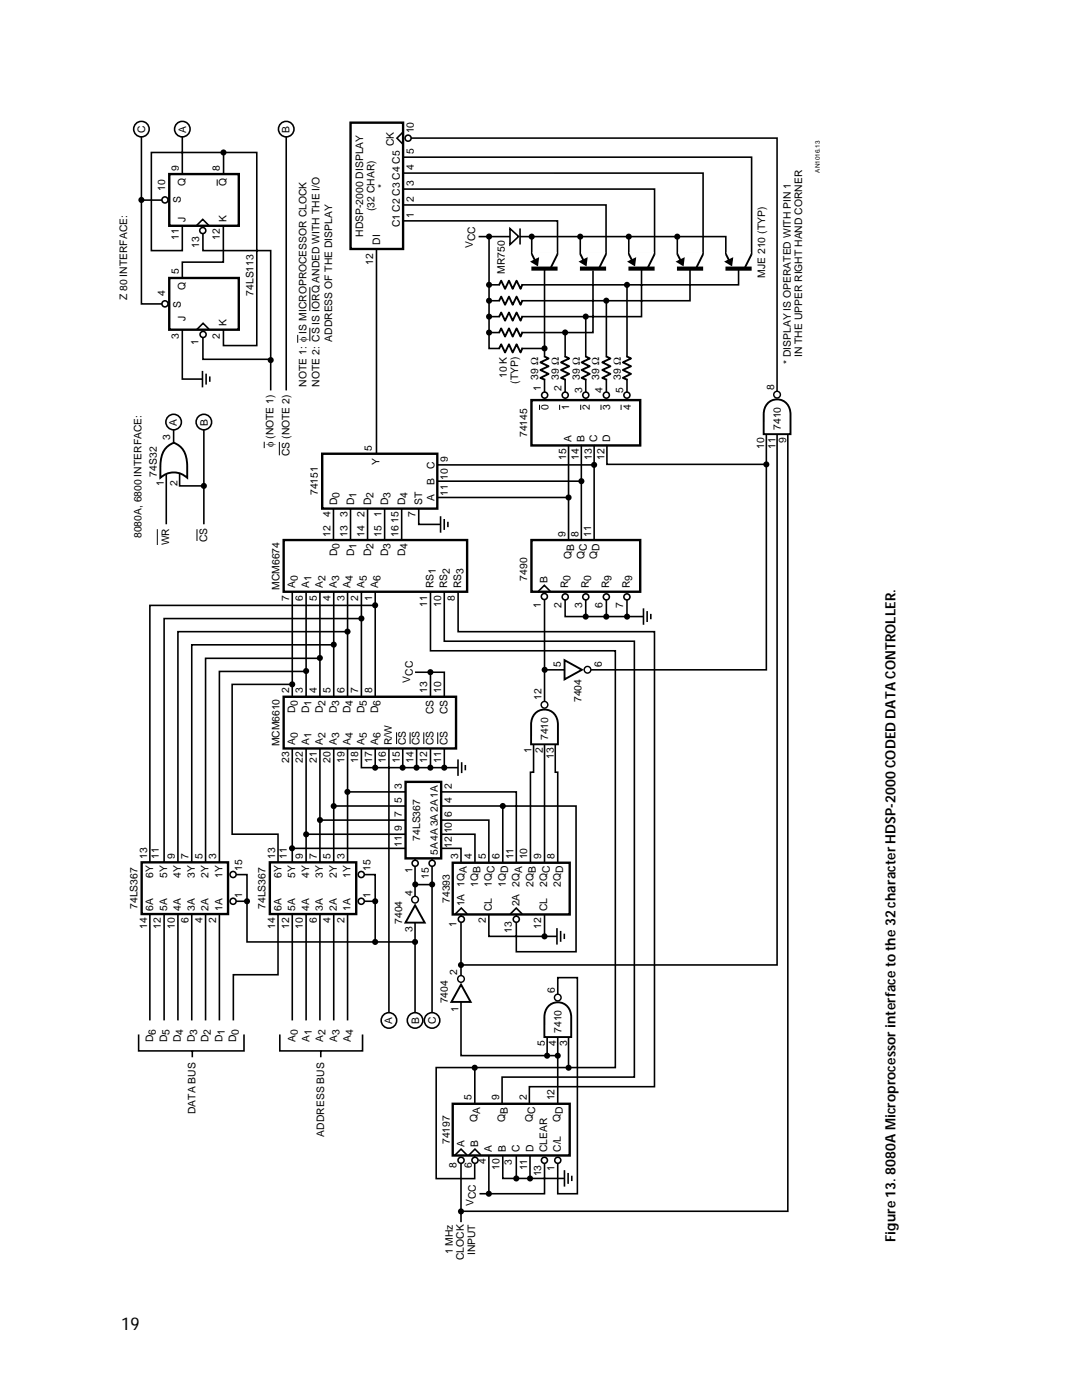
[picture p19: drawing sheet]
<svg xmlns="http://www.w3.org/2000/svg" width="216mm" height="279mm" viewBox="0 0 216 279" stroke-linecap="round" stroke-linejoin="round" font-family="sans-serif">
<defs><g id="words">
<text font-size="3.5" x="24.2" y="265.3">19</text>
<text font-size="2.8" x="178.7" y="247.9" transform="rotate(-90 178.7 247.9)">Figure 13. 8080A Microprocessor interface to the 32 character HDSP-2000 CODED DATA CONTROLLER.</text>
<g font-size="2.1">
<text x="29" y="26.5" transform="rotate(-90 29 26.5)">C</text>
<text x="37.2" y="26.5" transform="rotate(-90 37.2 26.5)">A</text>
<text x="57.7" y="26.5" transform="rotate(-90 57.7 26.5)">B</text>
<text x="78.6" y="29.2" transform="rotate(-90 78.6 29.2)">CK</text>
<text x="82.6" y="26.6" transform="rotate(-90 82.6 26.6)">10</text>
<text x="35.7" y="34.1" transform="rotate(-90 35.7 34.1)">9</text>
<text x="43.9" y="34.1" transform="rotate(-90 43.9 34.1)">8</text>
<text x="82.6" y="33.9" transform="rotate(-90 82.6 33.9)">4</text>
<text x="82.6" y="30.8" transform="rotate(-90 82.6 30.8)">5</text>
<text x="32.9" y="38.2" transform="rotate(-90 32.9 38.2)">10</text>
<text x="36.1" y="40.6" transform="rotate(-90 36.1 40.6)">S</text>
<text x="37" y="37.2" transform="rotate(-90 37 37.2)">Q</text>
<text x="45.2" y="37.2" transform="rotate(-90 45.2 37.2)">Q</text>
<text x="76.9" y="37.5" transform="rotate(-90 76.9 37.5)">*</text>
<text x="82.6" y="40.3" transform="rotate(-90 82.6 40.3)">2</text>
<text x="82.6" y="37.1" transform="rotate(-90 82.6 37.1)">3</text>
<text x="35.7" y="47.9" transform="rotate(-90 35.7 47.9)">11</text>
<text x="37" y="44.3" transform="rotate(-90 37 44.3)">J</text>
<text x="43.9" y="47.9" transform="rotate(-90 43.9 47.9)">12</text>
<text x="45.2" y="44.4" transform="rotate(-90 45.2 44.4)">K</text>
<text x="72.5" y="47.2" transform="rotate(-90 72.5 47.2)">HDSP-2000 DISPLAY</text>
<text x="74.7" y="42.1" transform="rotate(-90 74.7 42.1)">(32 CHAR)</text>
<text x="79.8" y="45.4" transform="rotate(-90 79.8 45.4)">C1 C2 C3 C4 C5</text>
<text x="82.6" y="43.5" transform="rotate(-90 82.6 43.5)">1</text>
<text x="39.8" y="49.4" transform="rotate(-90 39.8 49.4)">13</text>
<text x="74.5" y="52.8" transform="rotate(-90 74.5 52.8)">12</text>
<text x="75.8" y="48.8" transform="rotate(-90 75.8 48.8)">DI</text>
<text x="94.3" y="49.5" transform="rotate(-90 94.3 49.5)">VCC</text>
<text x="25.4" y="59.9" transform="rotate(-90 25.4 59.9)">Z 80 INTERFACE:</text>
<text x="32.9" y="59" transform="rotate(-90 32.9 59)">4</text>
<text x="35.7" y="54.7" transform="rotate(-90 35.7 54.7)">5</text>
<text x="37" y="57.9" transform="rotate(-90 37 57.9)">Q</text>
<text x="50.6" y="59" transform="rotate(-90 50.6 59)">74LS113</text>
<text x="100.8" y="54.6" transform="rotate(-90 100.8 54.6)">MR750</text>
<text x="152.7" y="55.4" transform="rotate(-90 152.7 55.4)">MJE 210 (TYP)</text>
<text x="36.1" y="61.5" transform="rotate(-90 36.1 61.5)">S</text>
<text x="37" y="64.1" transform="rotate(-90 37 64.1)">J</text>
<text x="45.2" y="65.1" transform="rotate(-90 45.2 65.1)">K</text>
<text x="35.7" y="67.6" transform="rotate(-90 35.7 67.6)">3</text>
<text x="39.6" y="68.9" transform="rotate(-90 39.6 68.9)">1</text>
<text x="43.9" y="67.6" transform="rotate(-90 43.9 67.6)">2</text>
<text x="66.3" y="68.2" transform="rotate(-90 66.3 68.2)">ADDRESS OF THE DISPLAY</text>
<text x="160" y="71.3" transform="rotate(-90 160 71.3)">IN THE UPPER RIGHT HAND CORNER</text>
<text x="61.2" y="77.2" transform="rotate(-90 61.2 77.2)">NOTE 1: φ IS MICROPROCESSOR CLOCK</text>
<text x="63.7" y="77.2" transform="rotate(-90 63.7 77.2)">NOTE 2: CS IS IORQ ANDED WITH THE I/O</text>
<text x="101.2" y="75.5" transform="rotate(-90 101.2 75.5)">10 K</text>
<text x="103.4" y="76.6" transform="rotate(-90 103.4 76.6)">(TYP)</text>
<text x="107.4" y="75.7" transform="rotate(-90 107.4 75.7)">39 Ω</text>
<text x="111.5" y="75.7" transform="rotate(-90 111.5 75.7)">39 Ω</text>
<text x="115.7" y="75.7" transform="rotate(-90 115.7 75.7)">39 Ω</text>
<text x="119.6" y="75.7" transform="rotate(-90 119.6 75.7)">39 Ω</text>
<text x="123.9" y="75.7" transform="rotate(-90 123.9 75.7)">39 Ω</text>
<text x="154.4" y="77.8" transform="rotate(-90 154.4 77.8)">8</text>
<text x="157.8" y="72.7" transform="rotate(-90 157.8 72.7)">* DISPLAY IS OPERATED WITH PIN 1</text>
<text x="107.9" y="78.1" transform="rotate(-90 107.9 78.1)">1</text>
<text x="109.5" y="81.8" transform="rotate(-90 109.5 81.8)">0</text>
<text x="112" y="78.1" transform="rotate(-90 112 78.1)">2</text>
<text x="113.6" y="81.8" transform="rotate(-90 113.6 81.8)">1</text>
<text x="116.1" y="78.4" transform="rotate(-90 116.1 78.4)">3</text>
<text x="117.7" y="81.8" transform="rotate(-90 117.7 81.8)">2</text>
<text x="120.2" y="78.4" transform="rotate(-90 120.2 78.4)">4</text>
<text x="121.8" y="81.8" transform="rotate(-90 121.8 81.8)">3</text>
<text x="124.3" y="78.4" transform="rotate(-90 124.3 78.4)">5</text>
<text x="125.9" y="81.8" transform="rotate(-90 125.9 81.8)">4</text>
<text x="33.9" y="87.8" transform="rotate(-90 33.9 87.8)">3</text>
<text x="35.3" y="84.9" transform="rotate(-90 35.3 84.9)">A</text>
<text x="41.5" y="84.9" transform="rotate(-90 41.5 84.9)">B</text>
<text x="54.6" y="89.2" transform="rotate(-90 54.6 89.2)">φ (NOTE 1)</text>
<text x="105.2" y="87.2" transform="rotate(-90 105.2 87.2)">74145</text>
<text x="114.1" y="88.2" transform="rotate(-90 114.1 88.2)">A</text>
<text x="116.6" y="88.2" transform="rotate(-90 116.6 88.2)">B</text>
<text x="119.2" y="88.2" transform="rotate(-90 119.2 88.2)">C</text>
<text x="121.7" y="88.2" transform="rotate(-90 121.7 88.2)">D</text>
<text x="152.5" y="89.6" transform="rotate(-90 152.5 89.6)">10</text>
<text x="154.7" y="89.6" transform="rotate(-90 154.7 89.6)">11</text>
<text x="155.8" y="85.8" transform="rotate(-90 155.8 85.8)">7410</text>
<text x="156.9" y="88.5" transform="rotate(-90 156.9 88.5)">9</text>
<text x="31.3" y="95.1" transform="rotate(-90 31.3 95.1)">74S32</text>
<text x="57.8" y="91" transform="rotate(-90 57.8 91)">CS (NOTE 2)</text>
<text x="74.2" y="90.1" transform="rotate(-90 74.2 90.1)">5</text>
<text x="75.8" y="92.8" transform="rotate(-90 75.8 92.8)">Y</text>
<text x="86.7" y="93.5" transform="rotate(-90 86.7 93.5)">C</text>
<text x="113" y="91.8" transform="rotate(-90 113 91.8)">15</text>
<text x="115.5" y="91.8" transform="rotate(-90 115.5 91.8)">14</text>
<text x="118.1" y="91.8" transform="rotate(-90 118.1 91.8)">13</text>
<text x="120.6" y="91.8" transform="rotate(-90 120.6 91.8)">12</text>
<text x="32.7" y="97" transform="rotate(-90 32.7 97)">1</text>
<text x="35.4" y="97" transform="rotate(-90 35.4 97)">2</text>
<text x="63.4" y="98.8" transform="rotate(-90 63.4 98.8)">74151</text>
<text x="67.2" y="100.8" transform="rotate(-90 67.2 100.8)">D0</text>
<text x="70.6" y="100.8" transform="rotate(-90 70.6 100.8)">D1</text>
<text x="74" y="100.8" transform="rotate(-90 74 100.8)">D2</text>
<text x="77.4" y="100.8" transform="rotate(-90 77.4 100.8)">D3</text>
<text x="80.8" y="100.8" transform="rotate(-90 80.8 100.8)">D4</text>
<text x="84.2" y="100.8" transform="rotate(-90 84.2 100.8)">ST</text>
<text x="86.7" y="100" transform="rotate(-90 86.7 100)">A</text>
<text x="86.7" y="96.7" transform="rotate(-90 86.7 96.7)">B</text>
<text x="89.4" y="99" transform="rotate(-90 89.4 99)">11 10 9</text>
<text x="28.2" y="107.4" transform="rotate(-90 28.2 107.4)">8080A, 6800 INTERFACE:</text>
<text x="65.9" y="107.1" transform="rotate(-90 65.9 107.1)">12</text>
<text x="65.9" y="103.3" transform="rotate(-90 65.9 103.3)">4</text>
<text x="69.3" y="107.1" transform="rotate(-90 69.3 107.1)">13</text>
<text x="69.3" y="103.3" transform="rotate(-90 69.3 103.3)">3</text>
<text x="72.7" y="107.1" transform="rotate(-90 72.7 107.1)">14</text>
<text x="72.7" y="103.3" transform="rotate(-90 72.7 103.3)">2</text>
<text x="76.1" y="107.1" transform="rotate(-90 76.1 107.1)">15</text>
<text x="76.1" y="103.3" transform="rotate(-90 76.1 103.3)">1</text>
<text x="79.5" y="107.1" transform="rotate(-90 79.5 107.1)">16</text>
<text x="79.5" y="104.4" transform="rotate(-90 79.5 104.4)">15</text>
<text x="82.9" y="103.3" transform="rotate(-90 82.9 103.3)">7</text>
<text x="112.9" y="107.2" transform="rotate(-90 112.9 107.2)">9</text>
<text x="115.4" y="107.2" transform="rotate(-90 115.4 107.2)">8</text>
<text x="118" y="107.2" transform="rotate(-90 118 107.2)">11</text>
<text x="33.7" y="108.8" transform="rotate(-90 33.7 108.8)">WR</text>
<text x="41.4" y="108.3" transform="rotate(-90 41.4 108.3)">CS</text>
<text x="67.2" y="111.1" transform="rotate(-90 67.2 111.1)">D0</text>
<text x="70.6" y="111.1" transform="rotate(-90 70.6 111.1)">D1</text>
<text x="74" y="111.1" transform="rotate(-90 74 111.1)">D2</text>
<text x="77.4" y="111.1" transform="rotate(-90 77.4 111.1)">D3</text>
<text x="80.8" y="111.1" transform="rotate(-90 80.8 111.1)">D4</text>
<text x="114.1" y="111.5" transform="rotate(-90 114.1 111.5)">QB</text>
<text x="116.6" y="111.6" transform="rotate(-90 116.6 111.6)">QC</text>
<text x="119.2" y="111.6" transform="rotate(-90 119.2 111.6)">QD</text>
<text x="55.8" y="117.7" transform="rotate(-90 55.8 117.7)">MCM6674</text>
<text x="57.7" y="120" transform="rotate(-90 57.7 120)">7</text>
<text x="58.9" y="117.4" transform="rotate(-90 58.9 117.4)">A0</text>
<text x="60.4" y="120" transform="rotate(-90 60.4 120)">6</text>
<text x="61.7" y="117.4" transform="rotate(-90 61.7 117.4)">A1</text>
<text x="63.2" y="120" transform="rotate(-90 63.2 120)">5</text>
<text x="64.4" y="117.4" transform="rotate(-90 64.4 117.4)">A2</text>
<text x="66" y="120" transform="rotate(-90 66 120)">4</text>
<text x="67.2" y="117.4" transform="rotate(-90 67.2 117.4)">A3</text>
<text x="68.7" y="120" transform="rotate(-90 68.7 120)">3</text>
<text x="70" y="117.4" transform="rotate(-90 70 117.4)">A4</text>
<text x="71.5" y="120" transform="rotate(-90 71.5 120)">2</text>
<text x="72.7" y="117.4" transform="rotate(-90 72.7 117.4)">A5</text>
<text x="74.2" y="120" transform="rotate(-90 74.2 120)">1</text>
<text x="75.5" y="117.4" transform="rotate(-90 75.5 117.4)">A6</text>
<text x="86.5" y="117.4" transform="rotate(-90 86.5 117.4)">RS1</text>
<text x="89.3" y="117.4" transform="rotate(-90 89.3 117.4)">RS2</text>
<text x="90.8" y="120" transform="rotate(-90 90.8 120)">8</text>
<text x="92" y="117.4" transform="rotate(-90 92 117.4)">RS3</text>
<text x="105.2" y="115.9" transform="rotate(-90 105.2 115.9)">7490</text>
<text x="109.3" y="116.4" transform="rotate(-90 109.3 116.4)">B</text>
<text x="113.4" y="117.4" transform="rotate(-90 113.4 117.4)">R0</text>
<text x="117.5" y="117.4" transform="rotate(-90 117.5 117.4)">R0</text>
<text x="121.6" y="117.4" transform="rotate(-90 121.6 117.4)">R9</text>
<text x="125.7" y="117.4" transform="rotate(-90 125.7 117.4)">R9</text>
<text x="85.3" y="121.1" transform="rotate(-90 85.3 121.1)">11</text>
<text x="88" y="121.1" transform="rotate(-90 88 121.1)">10</text>
<text x="107.9" y="121.3" transform="rotate(-90 107.9 121.3)">1</text>
<text x="112" y="121.3" transform="rotate(-90 112 121.3)">2</text>
<text x="116.1" y="121.3" transform="rotate(-90 116.1 121.3)">3</text>
<text x="120.2" y="121.3" transform="rotate(-90 120.2 121.3)">6</text>
<text x="124.3" y="121.3" transform="rotate(-90 124.3 121.3)">7</text>
<text x="81.9" y="136.2" transform="rotate(-90 81.9 136.2)">VCC</text>
<text x="111.9" y="133.1" transform="rotate(-90 111.9 133.1)">5</text>
<text x="120.1" y="133.1" transform="rotate(-90 120.1 133.1)">6</text>
<text x="57.7" y="138.4" transform="rotate(-90 57.7 138.4)">2</text>
<text x="58.9" y="142.3" transform="rotate(-90 58.9 142.3)">D0</text>
<text x="60.4" y="138.4" transform="rotate(-90 60.4 138.4)">3</text>
<text x="61.7" y="142.3" transform="rotate(-90 61.7 142.3)">D1</text>
<text x="63.2" y="138.4" transform="rotate(-90 63.2 138.4)">4</text>
<text x="64.4" y="142.3" transform="rotate(-90 64.4 142.3)">D2</text>
<text x="66" y="138.4" transform="rotate(-90 66 138.4)">5</text>
<text x="67.2" y="142.3" transform="rotate(-90 67.2 142.3)">D3</text>
<text x="68.7" y="138.4" transform="rotate(-90 68.7 138.4)">6</text>
<text x="70" y="142.3" transform="rotate(-90 70 142.3)">D4</text>
<text x="71.5" y="138.4" transform="rotate(-90 71.5 138.4)">7</text>
<text x="72.7" y="142.3" transform="rotate(-90 72.7 142.3)">D5</text>
<text x="74.2" y="138.4" transform="rotate(-90 74.2 138.4)">8</text>
<text x="75.5" y="142.3" transform="rotate(-90 75.5 142.3)">D6</text>
<text x="85.3" y="138.3" transform="rotate(-90 85.3 138.3)">13</text>
<text x="86.5" y="142.5" transform="rotate(-90 86.5 142.5)">CS</text>
<text x="88" y="138.3" transform="rotate(-90 88 138.3)">10</text>
<text x="89.3" y="142.5" transform="rotate(-90 89.3 142.5)">CS</text>
<text x="108" y="139.7" transform="rotate(-90 108 139.7)">12</text>
<text x="116" y="140.1" transform="rotate(-90 116 140.1)">7404</text>
<text x="55.8" y="149" transform="rotate(-90 55.8 149)">MCM6610</text>
<text x="58.9" y="148.7" transform="rotate(-90 58.9 148.7)">A0</text>
<text x="61.7" y="148.7" transform="rotate(-90 61.7 148.7)">A1</text>
<text x="64.4" y="148.7" transform="rotate(-90 64.4 148.7)">A2</text>
<text x="67.2" y="148.7" transform="rotate(-90 67.2 148.7)">A3</text>
<text x="70" y="148.7" transform="rotate(-90 70 148.7)">A4</text>
<text x="72.7" y="148.7" transform="rotate(-90 72.7 148.7)">A5</text>
<text x="75.5" y="148.7" transform="rotate(-90 75.5 148.7)">A6</text>
<text x="78.2" y="148.7" transform="rotate(-90 78.2 148.7)">R/W</text>
<text x="81" y="148.7" transform="rotate(-90 81 148.7)">CS</text>
<text x="83.7" y="148.7" transform="rotate(-90 83.7 148.7)">CS</text>
<text x="86.5" y="148.7" transform="rotate(-90 86.5 148.7)">CS</text>
<text x="89.3" y="148.7" transform="rotate(-90 89.3 148.7)">CS</text>
<text x="109.4" y="147.7" transform="rotate(-90 109.4 147.7)">7410</text>
<text x="57.7" y="152.3" transform="rotate(-90 57.7 152.3)">23</text>
<text x="60.4" y="152.3" transform="rotate(-90 60.4 152.3)">22</text>
<text x="63.2" y="152.3" transform="rotate(-90 63.2 152.3)">21</text>
<text x="66" y="152.3" transform="rotate(-90 66 152.3)">20</text>
<text x="68.7" y="152.3" transform="rotate(-90 68.7 152.3)">19</text>
<text x="71.5" y="152.3" transform="rotate(-90 71.5 152.3)">18</text>
<text x="74.2" y="152.3" transform="rotate(-90 74.2 152.3)">17</text>
<text x="77" y="152.3" transform="rotate(-90 77 152.3)">16</text>
<text x="79.8" y="152.3" transform="rotate(-90 79.8 152.3)">15</text>
<text x="82.5" y="152.3" transform="rotate(-90 82.5 152.3)">14</text>
<text x="85.3" y="152.3" transform="rotate(-90 85.3 152.3)">12</text>
<text x="88" y="152.3" transform="rotate(-90 88 152.3)">11</text>
<text x="106.1" y="150.4" transform="rotate(-90 106.1 150.4)">1</text>
<text x="108.3" y="150.4" transform="rotate(-90 108.3 150.4)">2</text>
<text x="110.5" y="151.5" transform="rotate(-90 110.5 151.5)">13</text>
<text x="80.2" y="160.3" transform="rotate(-90 80.2 160.3)">5</text>
<text x="80.2" y="157.4" transform="rotate(-90 80.2 157.4)">3</text>
<text x="90.2" y="160.3" transform="rotate(-90 90.2 160.3)">4</text>
<text x="90.2" y="157.4" transform="rotate(-90 90.2 157.4)">2</text>
<text x="80.2" y="163.1" transform="rotate(-90 80.2 163.1)">7</text>
<text x="83.8" y="167.8" transform="rotate(-90 83.8 167.8)">74LS367</text>
<text x="29.4" y="171.4" transform="rotate(-90 29.4 171.4)">13</text>
<text x="31.7" y="171.4" transform="rotate(-90 31.7 171.4)">11</text>
<text x="34.9" y="171.4" transform="rotate(-90 34.9 171.4)">9</text>
<text x="37.6" y="171.4" transform="rotate(-90 37.6 171.4)">7</text>
<text x="40.4" y="171.4" transform="rotate(-90 40.4 171.4)">5</text>
<text x="43.1" y="171.4" transform="rotate(-90 43.1 171.4)">3</text>
<text x="48.3" y="173.8" transform="rotate(-90 48.3 173.8)">15</text>
<text x="54.9" y="171.4" transform="rotate(-90 54.9 171.4)">13</text>
<text x="57.3" y="171.4" transform="rotate(-90 57.3 171.4)">11</text>
<text x="60.4" y="171.4" transform="rotate(-90 60.4 171.4)">9</text>
<text x="63.2" y="171.4" transform="rotate(-90 63.2 171.4)">7</text>
<text x="66" y="171.4" transform="rotate(-90 66 171.4)">5</text>
<text x="68.7" y="171.4" transform="rotate(-90 68.7 171.4)">3</text>
<text x="73.9" y="173.8" transform="rotate(-90 73.9 173.8)">15</text>
<text x="80.2" y="169" transform="rotate(-90 80.2 169)">11 9</text>
<text x="87.4" y="170.5" transform="rotate(-90 87.4 170.5)">5A4A3A2A1A</text>
<text x="90.2" y="169.2" transform="rotate(-90 90.2 169.2)">12 10 6</text>
<text x="91.4" y="171.5" transform="rotate(-90 91.4 171.5)">3</text>
<text x="94.2" y="171.5" transform="rotate(-90 94.2 171.5)">4</text>
<text x="96.9" y="171.5" transform="rotate(-90 96.9 171.5)">5</text>
<text x="99.7" y="171.5" transform="rotate(-90 99.7 171.5)">6</text>
<text x="102.5" y="171.5" transform="rotate(-90 102.5 171.5)">11</text>
<text x="105.2" y="171.5" transform="rotate(-90 105.2 171.5)">10</text>
<text x="108" y="171.5" transform="rotate(-90 108 171.5)">9</text>
<text x="110.7" y="171.5" transform="rotate(-90 110.7 171.5)">8</text>
<text x="30.6" y="175.2" transform="rotate(-90 30.6 175.2)">6Y</text>
<text x="33.3" y="175.2" transform="rotate(-90 33.3 175.2)">5Y</text>
<text x="36.1" y="175.2" transform="rotate(-90 36.1 175.2)">4Y</text>
<text x="38.9" y="175.2" transform="rotate(-90 38.9 175.2)">3Y</text>
<text x="41.6" y="175.2" transform="rotate(-90 41.6 175.2)">2Y</text>
<text x="44.4" y="175.2" transform="rotate(-90 44.4 175.2)">1Y</text>
<text x="48.3" y="179.2" transform="rotate(-90 48.3 179.2)">1</text>
<text x="56.2" y="175.2" transform="rotate(-90 56.2 175.2)">6Y</text>
<text x="58.9" y="175.2" transform="rotate(-90 58.9 175.2)">5Y</text>
<text x="61.7" y="175.2" transform="rotate(-90 61.7 175.2)">4Y</text>
<text x="64.4" y="175.2" transform="rotate(-90 64.4 175.2)">3Y</text>
<text x="67.2" y="175.2" transform="rotate(-90 67.2 175.2)">2Y</text>
<text x="70" y="175.2" transform="rotate(-90 70 175.2)">1Y</text>
<text x="73.9" y="179.2" transform="rotate(-90 73.9 179.2)">1</text>
<text x="82.3" y="178.8" transform="rotate(-90 82.3 178.8)">4</text>
<text x="82.3" y="174.3" transform="rotate(-90 82.3 174.3)">1</text>
<text x="85.6" y="175.5" transform="rotate(-90 85.6 175.5)">15</text>
<text x="95.4" y="176.9" transform="rotate(-90 95.4 176.9)">1QB</text>
<text x="98.2" y="177" transform="rotate(-90 98.2 177)">1QC</text>
<text x="100.9" y="177" transform="rotate(-90 100.9 177)">1QD</text>
<text x="106.4" y="176.9" transform="rotate(-90 106.4 176.9)">2QB</text>
<text x="109.2" y="177" transform="rotate(-90 109.2 177)">2QC</text>
<text x="111.9" y="177" transform="rotate(-90 111.9 177)">2QD</text>
<text x="27.4" y="181.4" transform="rotate(-90 27.4 181.4)">74LS367</text>
<text x="29.4" y="185.3" transform="rotate(-90 29.4 185.3)">14</text>
<text x="30.6" y="181.7" transform="rotate(-90 30.6 181.7)">6A</text>
<text x="32.1" y="185.3" transform="rotate(-90 32.1 185.3)">12</text>
<text x="33.3" y="181.7" transform="rotate(-90 33.3 181.7)">5A</text>
<text x="34.9" y="185.3" transform="rotate(-90 34.9 185.3)">10</text>
<text x="36.1" y="181.7" transform="rotate(-90 36.1 181.7)">4A</text>
<text x="37.6" y="184.2" transform="rotate(-90 37.6 184.2)">6</text>
<text x="38.9" y="181.7" transform="rotate(-90 38.9 181.7)">3A</text>
<text x="40.4" y="184.2" transform="rotate(-90 40.4 184.2)">4</text>
<text x="41.6" y="181.7" transform="rotate(-90 41.6 181.7)">2A</text>
<text x="43.1" y="184.2" transform="rotate(-90 43.1 184.2)">2</text>
<text x="44.4" y="181.7" transform="rotate(-90 44.4 181.7)">1A</text>
<text x="53" y="181.4" transform="rotate(-90 53 181.4)">74LS367</text>
<text x="54.9" y="185.3" transform="rotate(-90 54.9 185.3)">14</text>
<text x="56.2" y="181.7" transform="rotate(-90 56.2 181.7)">6A</text>
<text x="57.7" y="185.3" transform="rotate(-90 57.7 185.3)">12</text>
<text x="58.9" y="181.7" transform="rotate(-90 58.9 181.7)">5A</text>
<text x="60.4" y="185.3" transform="rotate(-90 60.4 185.3)">10</text>
<text x="61.7" y="181.7" transform="rotate(-90 61.7 181.7)">4A</text>
<text x="63.2" y="184.2" transform="rotate(-90 63.2 184.2)">6</text>
<text x="64.4" y="181.7" transform="rotate(-90 64.4 181.7)">3A</text>
<text x="66" y="184.2" transform="rotate(-90 66 184.2)">4</text>
<text x="67.2" y="181.7" transform="rotate(-90 67.2 181.7)">2A</text>
<text x="68.7" y="184.2" transform="rotate(-90 68.7 184.2)">2</text>
<text x="70" y="181.7" transform="rotate(-90 70 181.7)">1A</text>
<text x="80.2" y="184.4" transform="rotate(-90 80.2 184.4)">7404</text>
<text x="89.7" y="180.2" transform="rotate(-90 89.7 180.2)">74393</text>
<text x="91.1" y="185.1" transform="rotate(-90 91.1 185.1)">1</text>
<text x="92.7" y="180.9" transform="rotate(-90 92.7 180.9)">1A 1QA</text>
<text x="96.9" y="184.3" transform="rotate(-90 96.9 184.3)">2</text>
<text x="98.2" y="181.8" transform="rotate(-90 98.2 181.8)">CL</text>
<text x="103.7" y="180.9" transform="rotate(-90 103.7 180.9)">2A 2QA</text>
<text x="108" y="185.4" transform="rotate(-90 108 185.4)">12</text>
<text x="109.2" y="181.8" transform="rotate(-90 109.2 181.8)">CL</text>
<text x="82.3" y="186.1" transform="rotate(-90 82.3 186.1)">3</text>
<text x="102.1" y="186.2" transform="rotate(-90 102.1 186.2)">13</text>
<text x="91.2" y="194.5" transform="rotate(-90 91.2 194.5)">2</text>
<text x="89.4" y="200.2" transform="rotate(-90 89.4 200.2)">7404</text>
<text x="91.5" y="201.9" transform="rotate(-90 91.5 201.9)">1</text>
<text x="110.7" y="198.1" transform="rotate(-90 110.7 198.1)">6</text>
<text x="30.6" y="208" transform="rotate(-90 30.6 208)">D6</text>
<text x="33.3" y="208" transform="rotate(-90 33.3 208)">D5</text>
<text x="36.1" y="208" transform="rotate(-90 36.1 208)">D4</text>
<text x="38.9" y="208" transform="rotate(-90 38.9 208)">D3</text>
<text x="41.6" y="208" transform="rotate(-90 41.6 208)">D2</text>
<text x="44.4" y="208" transform="rotate(-90 44.4 208)">D1</text>
<text x="47.2" y="208" transform="rotate(-90 47.2 208)">D0</text>
<text x="59" y="207.9" transform="rotate(-90 59 207.9)">A0</text>
<text x="61.7" y="207.9" transform="rotate(-90 61.7 207.9)">A1</text>
<text x="64.5" y="207.9" transform="rotate(-90 64.5 207.9)">A2</text>
<text x="67.3" y="207.9" transform="rotate(-90 67.3 207.9)">A3</text>
<text x="70" y="207.9" transform="rotate(-90 70 207.9)">A4</text>
<text x="78.2" y="204.3" transform="rotate(-90 78.2 204.3)">A</text>
<text x="83.6" y="204.3" transform="rotate(-90 83.6 204.3)">B</text>
<text x="87" y="204.4" transform="rotate(-90 87 204.4)">C</text>
<text x="108.7" y="208.8" transform="rotate(-90 108.7 208.8)">5</text>
<text x="111" y="208.8" transform="rotate(-90 111 208.8)">4</text>
<text x="112" y="206.1" transform="rotate(-90 112 206.1)">7410</text>
<text x="113.2" y="208.8" transform="rotate(-90 113.2 208.8)">3</text>
<text x="94.1" y="219.6" transform="rotate(-90 94.1 219.6)">5</text>
<text x="99.6" y="219.6" transform="rotate(-90 99.6 219.6)">9</text>
<text x="105.1" y="219.6" transform="rotate(-90 105.1 219.6)">2</text>
<text x="110.6" y="219.6" transform="rotate(-90 110.6 219.6)">12</text>
<text x="39" y="222.4" transform="rotate(-90 39 222.4)">DATA BUS</text>
<text x="64.7" y="226.8" transform="rotate(-90 64.7 226.8)">ADDRESS BUS</text>
<text x="95.3" y="223.9" transform="rotate(-90 95.3 223.9)">QA</text>
<text x="100.8" y="223.9" transform="rotate(-90 100.8 223.9)">QB</text>
<text x="106.3" y="224" transform="rotate(-90 106.3 224)">QC</text>
<text x="111.9" y="224" transform="rotate(-90 111.9 224)">QD</text>
<text x="89.7" y="228.3" transform="rotate(-90 89.7 228.3)">74197</text>
<text x="91.1" y="233.2" transform="rotate(-90 91.1 233.2)">8</text>
<text x="92.7" y="229" transform="rotate(-90 92.7 229)">A</text>
<text x="94.2" y="233.1" transform="rotate(-90 94.2 233.1)">6</text>
<text x="95.4" y="229" transform="rotate(-90 95.4 229)">B</text>
<text x="96.9" y="232.4" transform="rotate(-90 96.9 232.4)">4</text>
<text x="98.2" y="229.9" transform="rotate(-90 98.2 229.9)">A</text>
<text x="99.7" y="233.5" transform="rotate(-90 99.7 233.5)">10</text>
<text x="100.9" y="229.9" transform="rotate(-90 100.9 229.9)">B</text>
<text x="102.1" y="232.5" transform="rotate(-90 102.1 232.5)">3</text>
<text x="103.7" y="229.9" transform="rotate(-90 103.7 229.9)">C</text>
<text x="105.2" y="233.6" transform="rotate(-90 105.2 233.6)">11</text>
<text x="106.4" y="229.9" transform="rotate(-90 106.4 229.9)">D</text>
<text x="109.2" y="229.9" transform="rotate(-90 109.2 229.9)">CLEAR</text>
<text x="110.7" y="233.7" transform="rotate(-90 110.7 233.7)">1</text>
<text x="111.9" y="229.9" transform="rotate(-90 111.9 229.9)">C/L</text>
<text x="108" y="234.8" transform="rotate(-90 108 234.8)">13</text>
<text x="94.5" y="240.7" transform="rotate(-90 94.5 240.7)">VCC</text>
<text x="90.4" y="250.3" transform="rotate(-90 90.4 250.3)">1 MHz</text>
<text x="92.6" y="251.5" transform="rotate(-90 92.6 251.5)">CLOCK</text>
<text x="94.8" y="250.5" transform="rotate(-90 94.8 250.5)">INPUT</text>
</g>
<text font-size="1.3" x="163.6" y="34.5" transform="rotate(-90 163.6 34.5)">AN1016.13</text>
</g></defs>
<g fill="none" stroke="#000" stroke-width=".32">
<path d="M28.2 39.9h4.7M28.2 25.8v34.9h4.7M80.4 37.7h50.2v12.9h-5.1v-3.4M80.4 34.5h59.9v16.1h-5.2v-3.4M80.4 31.4h69.6v19.2h-5.2v-3.4h-49.3M81.5 27.6h73.6v51.2M80.4 44.1h30.8v6.5h-5.1v-3.4M80.4 40.9h40.5v9.7h-5.1v-3.4M35.8 93.7v3.3h4.9M58.3 118.2v85.4M61.1 118.2v85.4M63.8 118.2v85.4"/>
<path d="M66.6 118.2v85.4M69.4 118.2v85.4M72.1 118.2v35h19.3M74.9 118.2v35M82.8 134.2h5.9v19M85.9 134.2v19M77.6 149.4v54.2M80.4 149.4v3.8M83.1 149.4v3.8M71.8 179.9h3.1M82.8 171.3v32.3M86.2 171.3v32.3"/>
<path d="M111.3 198.7v-3.6h3.9v43.1h-3.9v-6.3M111.3 206.6v13.7M92 231.6v12.3M97.5 225.8v12.4"/>
</g>
<path d="M108.6 51.9v1.5M118.3 51.9v1.5M128 51.9v1.5M137.7 51.9v1.5M147.4 51.9v1.5" fill="none" stroke="#fff" stroke-width=".44"/>
<path d="M101.7 47.2h2M106.3 50.6h4.8M116 50.6h4.8M125.6 50.6h4.8M135.3 50.6h4.8M145 50.6h4.8" fill="none" stroke="#fff" stroke-width=".63" stroke-linecap="butt"/>
<path d="M106.1 50.7l1.1 2.1M111.2 50.7l-1.3 2.7M115.8 50.7l1.1 2.1M120.9 50.7l-1.3 2.7M125.5 50.7l1 2.1M130.6 50.7l-1.3 2.7M135.2 50.7l1 2.1M140.3 50.7l-1.3 2.7M144.9 50.7l1 2.1M150 50.7l-1.3 2.7" fill="none" stroke="#000" stroke-width=".38"/>
<path d="M106.2 53.4h4.9v.4h-4.9zM115.9 53.4h4.8v.4h-4.8zM125.6 53.4h4.8v.4h-4.8zM135.3 53.4h4.8v.4h-4.8zM145 53.4h4.8v.4h-4.8z" fill="#000" stroke="#000" stroke-width=".38"/>
<path d="M106.2 52.2l1.1-.5-.1 1.1zM115.9 52.2l1.1-.5-.1 1.1zM125.6 52.2l1.1-.5-.2 1.1zM135.3 52.2l1.1-.5-.2 1.1zM144.9 52.2l1.1-.5-.1 1.1z" fill="#000" stroke="#000" stroke-width=".44"/>
<path d="M101.8 45.6l1.7 1.6-1.7 1.6z" fill="#fff" stroke="#000" stroke-width=".32"/>
<path d="M103.8 45.6v3.2" fill="none" stroke="#000" stroke-width=".32"/>
<g fill="#000">
<circle cx="106.1" cy="47.2" r=".61"/>
<circle cx="115.8" cy="47.2" r=".61"/>
<circle cx="125.1" cy="56.8" r=".61"/>
<circle cx="125.5" cy="47.2" r=".61"/>
<circle cx="135.1" cy="47.2" r=".61"/>
<circle cx="108.7" cy="69.5" r=".61"/>
<circle cx="112.8" cy="66.4" r=".61"/>
<circle cx="116.9" cy="63.2" r=".61"/>
<circle cx="121" cy="60" r=".61"/>
<circle cx="113.5" cy="99.3" r=".61"/>
<circle cx="116" cy="96" r=".61"/>
<circle cx="118.5" cy="92.8" r=".61"/>
</g>
<path d="M69.9 24.5h10.5v25.2h-10.5z" fill="#fff" stroke="#000" stroke-width=".48"/>
<path d="M75.1 49.8v40.8M97.6 47.2v22.3h11" fill="none" stroke="#000" stroke-width=".32"/>
<g fill="#fff" stroke="#000" stroke-width=".48">
<path d="M106 79.8h21.7v9.1h-21.7z"/>
<path d="M106 107.8h21.7v10.3h-21.7z"/>
<path d="M64.3 90.6h23v10.9h-23z"/>
</g>
<g fill="none" stroke="#000" stroke-width=".32">
<path d="M108.7 53.8v25.5M125.1 56.8v22.5M112.8 66.4v12.9M116.9 63.2v15.2M121 60v19.3M113.4 88.8v19M116 88.8v19M118.6 88.8v19M121.1 88.8v3.9h31.8M152.9 86.6v47.1h-44.3M155.1 86.6v106h-62.9M157.2 86.6v155.1h-65.2"/>
<path d="M66.5 101.5v6.1M69.9 101.5v6.1M73.3 101.5v6.1M76.7 101.5v6.1M80.1 101.5v6.1M83.6 101.5v3.2h4.3"/>
</g>
<g fill="#fff" stroke="#000" stroke-width=".32">
<circle cx="125.1" cy="78.9" r=".61"/>
<circle cx="121" cy="78.9" r=".61"/>
<circle cx="116.9" cy="78.9" r=".61"/>
<circle cx="112.8" cy="78.9" r=".61"/>
<circle cx="108.7" cy="78.9" r=".61"/>
</g>
<path d="M108.7 119.1v21.6M112.8 119.1v3.9h15.6M116.9 119.1v3.9M121 119.1v3.9M125.1 119.1v3.9" fill="none" stroke="#000" stroke-width=".32"/>
<g fill="#fff" stroke="#000" stroke-width=".32">
<circle cx="125.1" cy="119.1" r=".61"/>
<circle cx="121" cy="119.1" r=".61"/>
<circle cx="116.9" cy="119.1" r=".61"/>
<circle cx="112.8" cy="119.1" r=".61"/>
</g>
<path d="M99.7 56.8h4.4M99.7 69.5h4.4M99.7 66.4h4.4M99.7 63.2h4.4M99.7 60h4.4M108.7 71.3v4.3M112.8 71.3v4.3M116.9 71.3v4.3M121 71.3v4.3M125.1 71.3v4.3" fill="none" stroke="#fff" stroke-width=".63" stroke-linecap="butt"/>
<path d="M104.3 59.9l-.4 .9-.8-1.6-.8 1.6-.7-1.6-.8 1.6-.8-1.6-.4 .9M104.3 56.7l-.4 .9-.8-1.6-.8 1.6-.7-1.6-.8 1.6-.8-1.6-.4 .9M104.3 69.4l-.4 .9-.8-1.6-.8 1.6-.7-1.6-.8 1.6-.8-1.6-.4 .9M104.3 66.2l-.4 1-.8-1.7-.8 1.7-.7-1.7-.8 1.7-.8-1.7-.4 .9M104.3 63.1l-.4 .9-.8-1.6-.8 1.6-.7-1.6-.8 1.6-.8-1.6-.4 .8M108.6 71.1l.9 .4-1.7 .8 1.7 .8-1.7 .7 1.7 .8-1.7 .8 1 .4M112.7 71.1l.9 .4-1.7 .8 1.7 .8-1.7 .7 1.7 .8-1.7 .8 1 .4M116.8 71.1l.9 .4-1.6 .8 1.6 .8-1.6 .7 1.6 .8-1.6 .8 .9 .4M120.9 71.1l.9 .4-1.6 .8 1.6 .8-1.6 .7 1.6 .8-1.6 .8 .9 .4M125 71.1l.9 .4-1.6 .8 1.6 .8-1.6 .7 1.6 .8-1.6 .8 .9 .4" fill="none" stroke="#000" stroke-width=".38"/>
<path d="M80.4 26.4l-1.2 1.2 1.2 1.2M118.3 54v12.4h-20.7M128 53.9v9.3h-30.4M137.7 53.9v6.1h-40.1M147.4 53.9v2.9h-49.8M87.3 99.3h26.2M87.3 96h28.7M87.3 92.8h31.2" fill="none" stroke="#000" stroke-width=".32"/>
<g fill="#000">
<circle cx="97.6" cy="56.8" r=".61"/>
<circle cx="97.6" cy="47.2" r=".61"/>
<circle cx="97.6" cy="66.4" r=".61"/>
<circle cx="97.6" cy="63.2" r=".61"/>
<circle cx="97.6" cy="60" r=".61"/>
</g>
<circle cx="81.4" cy="27.6" r=".61" fill="#fff" stroke="#000" stroke-width=".32"/>
<path d="M155.1 78.6v1.9" fill="none" stroke="#fff" stroke-width=".63" stroke-linecap="butt"/>
<circle cx="155.1" cy="78.8" r=".66" fill="#fff" stroke="#000" stroke-width=".29"/>
<path d="M153.3 80.4a2.68 2.68 0 0 1 3-.4 2.68 2.68 0 0 1 1.4 2.7v3.9h-5.3v-3.9a3.1 3.1 0 0 1 .9-2.3z" fill="#fff" stroke="#000" stroke-width=".38"/>
<path d="M108.7 148.5v38.4" fill="none" stroke="#000" stroke-width=".32"/>
<path d="M108.7 140.5v1.9" fill="none" stroke="#fff" stroke-width=".63" stroke-linecap="butt"/>
<circle cx="108.6" cy="140.7" r=".67" fill="#fff" stroke="#000" stroke-width=".29"/>
<path d="M106.9 142.3a2.68 2.68 0 0 1 3-.4 2.68 2.68 0 0 1 1.4 2.7v3.9h-5.3v-3.9a3.1 3.1 0 0 1 .9-2.3z" fill="#fff" stroke="#000" stroke-width=".38"/>
<g fill="#000">
<circle cx="152.9" cy="92.7" r=".61"/>
<circle cx="58.3" cy="136.6" r=".61"/>
<circle cx="61.1" cy="133.9" r=".61"/>
<circle cx="63.8" cy="131.3" r=".61"/>
<circle cx="66.6" cy="128.6" r=".61"/>
<circle cx="69.3" cy="126" r=".61"/>
<circle cx="72.1" cy="123.4" r=".61"/>
<circle cx="74.9" cy="120.8" r=".61"/>
<circle cx="85.9" cy="134.1" r=".61"/>
<circle cx="108.7" cy="133.7" r=".61"/>
<circle cx="116.9" cy="123.1" r=".61"/>
<circle cx="121" cy="123.1" r=".61"/>
<circle cx="125.1" cy="123.1" r=".61"/>
<circle cx="69.3" cy="158" r=".61"/>
<circle cx="74.9" cy="153.2" r=".61"/>
<circle cx="80.3" cy="153.2" r=".61"/>
<circle cx="83.1" cy="153.2" r=".61"/>
<circle cx="85.9" cy="153.2" r=".61"/>
<circle cx="88.7" cy="153.2" r=".61"/>
<circle cx="58.3" cy="169.3" r=".61"/>
<circle cx="61.1" cy="166.5" r=".61"/>
<circle cx="63.8" cy="163.7" r=".61"/>
<circle cx="66.6" cy="160.9" r=".61"/>
<circle cx="82.9" cy="176.5" r=".61"/>
<circle cx="86.2" cy="176.5" r=".61"/>
<circle cx="100.3" cy="160.9" r=".61"/>
<circle cx="108.6" cy="186.9" r=".61"/>
<circle cx="94.7" cy="213.1" r=".61"/>
<circle cx="109.2" cy="210.7" r=".61"/>
<circle cx="111.3" cy="210.7" r=".61"/>
<circle cx="113.5" cy="213.1" r=".61"/>
</g>
<path d="M87.9 104.7h1.7M128.4 123h1.7" fill="none" stroke="#fff" stroke-width=".87" stroke-linecap="butt"/>
<path d="M87.9 103v3.3M88.6 103.6v2.2M89.4 104.1v1.1M109.8 118l-1.2-1.2-1.2 1.3M128.4 121.4v3.3M129.1 122v2.1M129.9 122.5v1.1" fill="none" stroke="#000" stroke-width=".32"/>
<circle cx="108.6" cy="119" r=".61" fill="#fff" stroke="#000" stroke-width=".32"/>
<path d="M33.8 34.7h13.8v10.4h-13.8z" fill="#fff" stroke="#000" stroke-width=".48"/>
<path d="M36.4 25.8v8.8M44.6 30.8v4M36.4 45v5h-6.2v-19.6h21v38.6h-6.6v-3.2M40.5 46.1v3.9h13.5v27.9M41.6 45l-1.1-1.2-1.3 1.2" fill="none" stroke="#000" stroke-width=".32"/>
<g fill="#fff" stroke="#000" stroke-width=".32">
<circle cx="40.5" cy="46" r=".61"/>
<circle cx="32.9" cy="39.9" r=".61"/>
</g>
<path d="M33.8 55.5h13.8v10.3h-13.8z" fill="#fff" stroke="#000" stroke-width=".48"/>
<path d="M44.6 45.1v7.2h-8.2v3M36.4 65.7v10h4M40.5 66.8v4.9h13.5M41.7 65.7l-1.2-1.2-1.2 1.3" fill="none" stroke="#000" stroke-width=".32"/>
<g fill="#fff" stroke="#000" stroke-width=".32">
<circle cx="40.5" cy="66.7" r=".61"/>
<circle cx="32.9" cy="60.6" r=".61"/>
</g>
<g fill="#fff" stroke="#000" stroke-width=".48">
<path d="M56.6 107.8h36.6v10.3h-36.6z"/>
<path d="M56.6 139.1h34.4v10.3h-34.4z"/>
</g>
<path d="M85.9 118.2v11.7h36.9v83.2h-35.8v22.1h7.7v-4.5M88.7 118.2v9.8h37.9v87h-26.4v5.3M91.4 118.2v7.9h39.2v90.8h-25v3.4" fill="none" stroke="#000" stroke-width=".32"/>
<path d="M115.2 133.7h2" fill="none" stroke="#fff" stroke-width=".63" stroke-linecap="butt"/>
<path d="M112.6 131.8l3.5 1.9-3.5 1.9z" fill="#fff" stroke="#000" stroke-width=".38"/>
<circle cx="117.2" cy="133.7" r=".66" fill="#fff" stroke="#000" stroke-width=".29"/>
<path d="M91.4 153.2h1.7" fill="none" stroke="#fff" stroke-width=".87" stroke-linecap="butt"/>
<path d="M69.3 158h33.7v31.9h11.9v-29h-14.6M91.4 151.6v3.2M92.1 152.1v2.2M92.9 152.7v1M58.2 169.3h33.8v41.4h19.2M61.1 166.5h33.7v5.5M63.8 163.7h33.7v23.2h13.6M66.5 160.9h33.8v11.1" fill="none" stroke="#000" stroke-width=".32"/>
<path d="M80.9 156h7.1v15.3h-7.1z" fill="#fff" stroke="#000" stroke-width=".48"/>
<g fill="#fff" stroke="#000" stroke-width=".32">
<circle cx="86.2" cy="172.3" r=".61"/>
<circle cx="82.8" cy="172.3" r=".61"/>
</g>
<path d="M82.8 179.5v2" fill="none" stroke="#fff" stroke-width=".63" stroke-linecap="butt"/>
<path d="M82.8 180.7l1.9 3.4h-3.8z" fill="#fff" stroke="#000" stroke-width=".38"/>
<circle cx="82.8" cy="179.5" r=".67" fill="#fff" stroke="#000" stroke-width=".29"/>
<path d="M92 195.4v2" fill="none" stroke="#fff" stroke-width=".63" stroke-linecap="butt"/>
<path d="M92 196.5l1.9 3.5h-3.8z" fill="#fff" stroke="#000" stroke-width=".38"/>
<circle cx="92" cy="195.4" r=".67" fill="#fff" stroke="#000" stroke-width=".29"/>
<g fill="none" stroke="#000" stroke-width=".32">
<path d="M58.3 136.6h-12v29.9h9.2v28h-8.9v9.1M61.1 134h-17.3v69.6M63.8 131.4h-22.8v72.2M66.6 128.7h-28.3v74.9M69.9 126.1h-34.4v77.5M72.1 123.4h-39.4v80.2M74.9 120.8h-45v82.8M106.5 148.6v5.5h-.7v18M110.8 148.6v5.5h.5v18.1M82.9 176.5h3.3M111.1 185.2v3.3M111.9 185.8v2.2"/>
<path d="M112.6 186.3v1.1"/>
</g>
<path d="M111.2 186.9h1.6" fill="none" stroke="#fff" stroke-width=".87" stroke-linecap="butt"/>
<path d="M111.3 198.9v1.9" fill="none" stroke="#fff" stroke-width=".63" stroke-linecap="butt"/>
<circle cx="111.3" cy="199.1" r=".67" fill="#fff" stroke="#000" stroke-width=".29"/>
<path d="M109.6 200.7a2.68 2.68 0 0 1 3-.4 2.68 2.68 0 0 1 1.4 2.7v4h-5.4v-4a3.1 3.1 0 0 1 1-2.3z" fill="#fff" stroke="#000" stroke-width=".38"/>
<path d="M90.3 172.2h23.4v10.3h-23.4z" fill="#fff" stroke="#000" stroke-width=".48"/>
<g fill="#000">
<circle cx="74.9" cy="179.9" r=".61"/>
<circle cx="82.8" cy="188" r=".61"/>
<circle cx="92" cy="192.6" r=".61"/>
</g>
<path d="M71.8 174.5h3.1v13.6" fill="none" stroke="#000" stroke-width=".32"/>
<path d="M53.8 172.1h17.3v10.3h-17.3z" fill="#fff" stroke="#000" stroke-width=".48"/>
<g fill="#fff" stroke="#000" stroke-width=".32">
<circle cx="72.1" cy="179.9" r=".61"/>
<circle cx="72.1" cy="174.5" r=".61"/>
</g>
<circle cx="49.3" cy="179.9" r=".61" fill="#000"/>
<path d="M46.2 174.5h3.1v13.5h33.4M46.2 179.9h3.1" fill="none" stroke="#000" stroke-width=".32"/>
<path d="M28.3 172.1h17.2v10.3h-17.2z" fill="#fff" stroke="#000" stroke-width=".48"/>
<g fill="#fff" stroke="#000" stroke-width=".32">
<circle cx="46.5" cy="179.9" r=".61"/>
<circle cx="46.5" cy="174.5" r=".61"/>
</g>
<circle cx="74.9" cy="188" r=".61" fill="#000"/>
<path d="M93.2 182.4l-1.2-1.2-1.2 1.3" fill="none" stroke="#000" stroke-width=".32"/>
<circle cx="92.1" cy="183.5" r=".61" fill="#fff" stroke="#000" stroke-width=".32"/>
<path d="M104.2 182.4l-1.2-1.2-1.2 1.3" fill="none" stroke="#000" stroke-width=".32"/>
<circle cx="103" cy="183.5" r=".61" fill="#fff" stroke="#000" stroke-width=".32"/>
<path d="M94.7 213.1v7.1M109.2 207v3.8M113.4 207v6.2M100.3 230.5v4.7h12.3M103 226.1v9.1M105.8 230.5v4.7M108.6 231.6v6.6h-12.9M112.6 233.5v3.3M113.4 234.1v2.2M114.1 234.6v1.1" fill="none" stroke="#000" stroke-width=".32"/>
<path d="M112.6 235.2h1.7" fill="none" stroke="#fff" stroke-width=".87" stroke-linecap="butt"/>
<path d="M90.3 220.3h23.4v10.3h-23.4z" fill="#fff" stroke="#000" stroke-width=".48"/>
<path d="M93.2 230.5l-1.2-1.2-1.3 1.3" fill="none" stroke="#000" stroke-width=".32"/>
<circle cx="92" cy="231.6" r=".61" fill="#fff" stroke="#000" stroke-width=".32"/>
<path d="M96 230.5l-1.2-1.2-1.3 1.3" fill="none" stroke="#000" stroke-width=".32"/>
<g fill="#fff" stroke="#000" stroke-width=".32">
<circle cx="94.8" cy="231.6" r=".61"/>
<circle cx="111.3" cy="231.6" r=".61"/>
<circle cx="108.6" cy="231.6" r=".61"/>
</g>
<g fill="#000">
<circle cx="97.5" cy="238.2" r=".61"/>
<circle cx="103" cy="235.2" r=".61"/>
<circle cx="105.8" cy="235.2" r=".61"/>
<circle cx="92" cy="241.8" r=".61"/>
</g>
<path d="M33.1 89.4l1.6-1a4.3 4.3 0 0 1 2.7 4.5v2.4a3.9 3.9 0 0 0-5.4 .1 9.7 9.7 0 0 1 .7-5.5z" fill="#fff" stroke="#000" stroke-width=".38"/>
<path d="M57.1 25.8v52.1M40.4 74v3.3M41.1 74.6v2.2M41.9 75.1v1.1M33.2 94.6v10M34.6 84.2v4.2M40.7 84.2v20.4M27.7 206.4v3.3h21v-3.3M38.4 209.7v1.3" fill="none" stroke="#000" stroke-width=".32"/>
<g fill="#000">
<circle cx="28.2" cy="39.9" r=".61"/>
<circle cx="44.6" cy="30.4" r=".61"/>
<circle cx="54" cy="71.9" r=".61"/>
<circle cx="40.7" cy="97" r=".61"/>
</g>
<path d="M40.4 75.7h1.7" fill="none" stroke="#fff" stroke-width=".87" stroke-linecap="butt"/>
<path d="M79.1 146.1v2.4M81.8 146.1v2.4M84.6 146.1v2.4M87.3 146.1v2.4" fill="none" stroke="#000" stroke-width=".2"/>
<g fill="#fff" stroke="#000" stroke-width=".32">
<circle cx="77.6" cy="203.6" r="1.55"/>
<circle cx="82.8" cy="203.6" r="1.55"/>
<circle cx="86.2" cy="203.6" r="1.55"/>
<circle cx="57.1" cy="25.8" r="1.55"/>
<circle cx="34.6" cy="84.2" r="1.55"/>
<circle cx="36.4" cy="25.8" r="1.55"/>
<circle cx="40.7" cy="84.2" r="1.55"/>
<circle cx="28.2" cy="25.8" r="1.55"/>
</g>
<path d="M55.8 206.4v3.3h16.5v-3.2M64 209.7v1.3" fill="none" stroke="#000" stroke-width=".32"/>
<g fill="none" stroke="#000" stroke-width=".2">
<path d="M43.3 35.8v1.3M61.8 57.3v4.7M59.4 66.8v1.6M61.8 65.4v2.7M52.7 88.2v1.2M55.7 88.2v2.7M107.7 80.8v1M111.7 80.8v1M115.9 80.8v1M119.9 80.8v1M123.9 80.8v1M31.4 105.6v3.2"/>
<path d="M39.3 105.6v2.4"/>
</g>
<use href="#words"/>
</svg>
